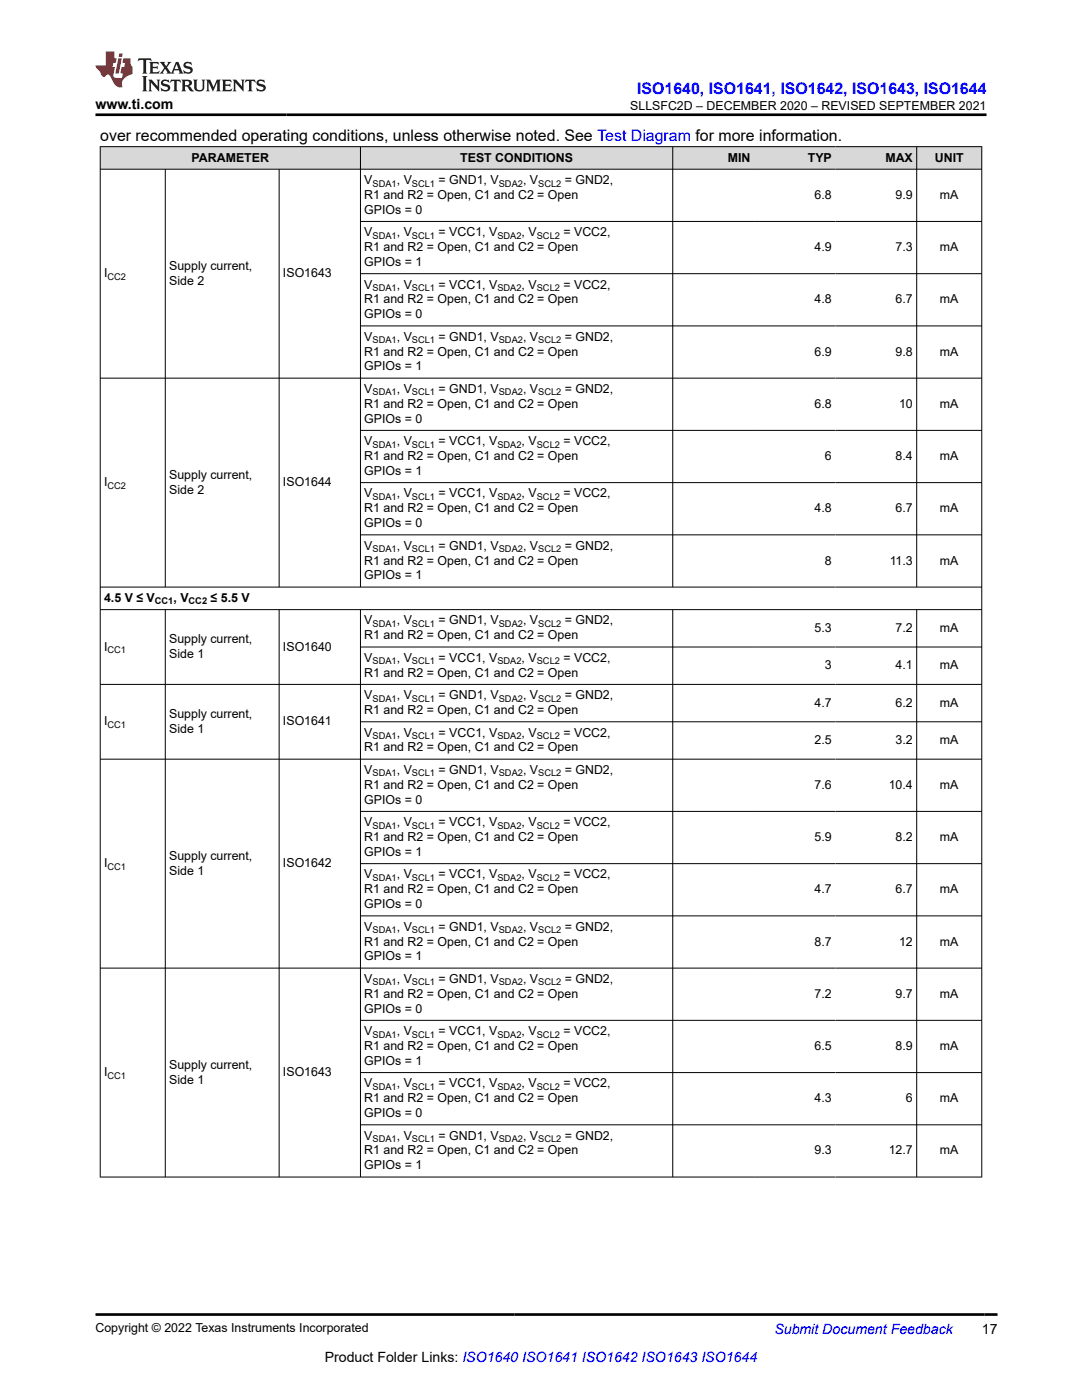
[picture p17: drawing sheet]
<svg xmlns="http://www.w3.org/2000/svg" width="216mm" height="279mm" viewBox="0 0 216 279" stroke-linecap="round" stroke-linejoin="round" font-family="sans-serif">
<defs><g id="words">
<text font-size="3.2" fill="#00f" x="127.1" y="18.7">ISO1640, ISO1641, ISO1642, ISO1643, ISO1644</text>
<text font-size="3.2" x="20" y="28.2">over recommended operating conditions, unless otherwise noted. See Test Diagram for more information.</text>
<g font-size="2.8">
<text x="19" y="21.8">www.ti.com</text>
<text x="195.9" y="266.1">17</text>
<text x="64.8" y="271.7">Product Folder Links: ISO1640 ISO1641 ISO1642 ISO1643 ISO1644</text>
</g>
<text font-size="2.8" fill="#00f" x="154.5" y="266.2">Submit Document Feedback</text>
<g font-size="2.5">
<text x="125.8" y="21.9">SLLSFC2D – DECEMBER 2020 – REVISED SEPTEMBER 2021</text>
<text x="38.2" y="32.2">PARAMETER</text>
<text x="91.8" y="32.2">TEST CONDITIONS</text>
<text x="145.2" y="32.2">MIN</text>
<text x="161.2" y="32.2">TYP</text>
<text x="176.7" y="32.2">MAX</text>
<text x="186.5" y="32.2">UNIT</text>
<text x="72.7" y="36.7">V</text>
<text x="72.7" y="39.7">R1 and R2 = Open, C1 and C2 = Open</text>
<text x="79.2" y="36.7">, V</text>
<text x="87.5" y="36.7">= GND1, V</text>
<text x="104.4" y="36.7">, V</text>
<text x="112.7" y="36.7">= GND2,</text>
<text x="162.6" y="39.7">6.8</text>
<text x="178.7" y="39.7">9.9</text>
<text x="187.6" y="39.7">mA</text>
<text x="72.7" y="42.7">GPIOs = 0</text>
<text x="72.7" y="47.2">V</text>
<text x="79.2" y="47.2">, V</text>
<text x="87.5" y="47.2">= VCC1, V</text>
<text x="104.1" y="47.2">, V</text>
<text x="112.4" y="47.2">= VCC2,</text>
<text x="33.7" y="53.8">Supply current,</text>
<text x="72.7" y="50.1">R1 and R2 = Open, C1 and C2 = Open</text>
<text x="72.7" y="53.1">GPIOs = 1</text>
<text x="162.6" y="50.1">4.9</text>
<text x="178.7" y="50.1">7.3</text>
<text x="187.6" y="50.1">mA</text>
<text x="20.8" y="55.3">I</text>
<text x="33.7" y="56.8">Side 2</text>
<text x="56.5" y="55.3">ISO1643</text>
<text x="72.7" y="57.6">V</text>
<text x="79.2" y="57.6">, V</text>
<text x="87.5" y="57.6">= VCC1, V</text>
<text x="104.1" y="57.6">, V</text>
<text x="112.4" y="57.6">= VCC2,</text>
<text x="72.7" y="60.5">R1 and R2 = Open, C1 and C2 = Open</text>
<text x="72.7" y="63.5">GPIOs = 0</text>
<text x="162.6" y="60.5">4.8</text>
<text x="178.7" y="60.5">6.7</text>
<text x="187.6" y="60.5">mA</text>
<text x="72.7" y="68">V</text>
<text x="72.7" y="71">R1 and R2 = Open, C1 and C2 = Open</text>
<text x="79.2" y="68">, V</text>
<text x="87.5" y="68">= GND1, V</text>
<text x="104.4" y="68">, V</text>
<text x="112.7" y="68">= GND2,</text>
<text x="162.6" y="71">6.9</text>
<text x="178.7" y="71">9.8</text>
<text x="187.6" y="71">mA</text>
<text x="72.7" y="73.9">GPIOs = 1</text>
<text x="72.7" y="78.4">V</text>
<text x="72.7" y="81.4">R1 and R2 = Open, C1 and C2 = Open</text>
<text x="79.2" y="78.4">, V</text>
<text x="87.5" y="78.4">= GND1, V</text>
<text x="104.4" y="78.4">, V</text>
<text x="112.7" y="78.4">= GND2,</text>
<text x="162.6" y="81.4">6.8</text>
<text x="179.4" y="81.4">10</text>
<text x="187.6" y="81.4">mA</text>
<text x="72.7" y="84.4">GPIOs = 0</text>
<text x="72.7" y="88.9">V</text>
<text x="79.2" y="88.9">, V</text>
<text x="87.5" y="88.9">= VCC1, V</text>
<text x="104.1" y="88.9">, V</text>
<text x="112.4" y="88.9">= VCC2,</text>
<text x="33.7" y="95.5">Supply current,</text>
<text x="72.7" y="91.8">R1 and R2 = Open, C1 and C2 = Open</text>
<text x="72.7" y="94.8">GPIOs = 1</text>
<text x="164.6" y="91.8">6</text>
<text x="178.7" y="91.8">8.4</text>
<text x="187.6" y="91.8">mA</text>
<text x="20.8" y="97">I</text>
<text x="33.7" y="98.5">Side 2</text>
<text x="56.5" y="97">ISO1644</text>
<text x="72.7" y="99.3">V</text>
<text x="79.2" y="99.3">, V</text>
<text x="87.5" y="99.3">= VCC1, V</text>
<text x="104.1" y="99.3">, V</text>
<text x="112.4" y="99.3">= VCC2,</text>
<text x="72.7" y="102.2">R1 and R2 = Open, C1 and C2 = Open</text>
<text x="72.7" y="105.2">GPIOs = 0</text>
<text x="162.6" y="102.2">4.8</text>
<text x="178.7" y="102.2">6.7</text>
<text x="187.6" y="102.2">mA</text>
<text x="72.7" y="109.7">V</text>
<text x="72.7" y="112.7">R1 and R2 = Open, C1 and C2 = Open</text>
<text x="79.2" y="109.7">, V</text>
<text x="87.5" y="109.7">= GND1, V</text>
<text x="104.4" y="109.7">, V</text>
<text x="112.7" y="109.7">= GND2,</text>
<text x="164.6" y="112.7">8</text>
<text x="177.5" y="112.7">11.3</text>
<text x="187.6" y="112.7">mA</text>
<text x="72.7" y="115.6">GPIOs = 1</text>
<text x="20.8" y="120.1">4.5 V ≤ V</text>
<text x="34.6" y="120.1">, V</text>
<text x="42" y="120.1">≤ 5.5 V</text>
<text x="72.7" y="124.6">V</text>
<text x="79.2" y="124.6">, V</text>
<text x="87.5" y="124.6">= GND1, V</text>
<text x="104.4" y="124.6">, V</text>
<text x="112.7" y="124.6">= GND2,</text>
<text x="20.8" y="129.8">I</text>
<text x="33.7" y="128.4">Supply current,</text>
<text x="33.7" y="131.3">Side 1</text>
<text x="56.5" y="129.8">ISO1640</text>
<text x="72.7" y="127.6">R1 and R2 = Open, C1 and C2 = Open</text>
<text x="162.6" y="126.1">5.3</text>
<text x="178.7" y="126.1">7.2</text>
<text x="187.6" y="126.1">mA</text>
<text x="72.7" y="132.1">V</text>
<text x="72.7" y="135">R1 and R2 = Open, C1 and C2 = Open</text>
<text x="79.2" y="132.1">, V</text>
<text x="87.5" y="132.1">= VCC1, V</text>
<text x="104.1" y="132.1">, V</text>
<text x="112.4" y="132.1">= VCC2,</text>
<text x="164.6" y="133.6">3</text>
<text x="178.7" y="133.6">4.1</text>
<text x="187.6" y="133.6">mA</text>
<text x="33.7" y="143.3">Supply current,</text>
<text x="72.7" y="139.5">V</text>
<text x="72.7" y="142.5">R1 and R2 = Open, C1 and C2 = Open</text>
<text x="79.2" y="139.5">, V</text>
<text x="87.5" y="139.5">= GND1, V</text>
<text x="104.4" y="139.5">, V</text>
<text x="112.7" y="139.5">= GND2,</text>
<text x="162.6" y="141">4.7</text>
<text x="178.7" y="141">6.2</text>
<text x="187.6" y="141">mA</text>
<text x="20.8" y="144.8">I</text>
<text x="33.7" y="146.2">Side 1</text>
<text x="56.5" y="144.8">ISO1641</text>
<text x="72.7" y="147">V</text>
<text x="72.7" y="150">R1 and R2 = Open, C1 and C2 = Open</text>
<text x="79.2" y="147">, V</text>
<text x="87.5" y="147">= VCC1, V</text>
<text x="104.1" y="147">, V</text>
<text x="112.4" y="147">= VCC2,</text>
<text x="162.6" y="148.5">2.5</text>
<text x="178.7" y="148.5">3.2</text>
<text x="187.6" y="148.5">mA</text>
<text x="72.7" y="154.5">V</text>
<text x="79.2" y="154.5">, V</text>
<text x="87.5" y="154.5">= GND1, V</text>
<text x="104.4" y="154.5">, V</text>
<text x="112.7" y="154.5">= GND2,</text>
<text x="72.7" y="157.4">R1 and R2 = Open, C1 and C2 = Open</text>
<text x="72.7" y="160.4">GPIOs = 0</text>
<text x="162.6" y="157.4">7.6</text>
<text x="177.3" y="157.4">10.4</text>
<text x="187.6" y="157.4">mA</text>
<text x="72.7" y="164.9">V</text>
<text x="72.7" y="167.9">R1 and R2 = Open, C1 and C2 = Open</text>
<text x="79.2" y="164.9">, V</text>
<text x="87.5" y="164.9">= VCC1, V</text>
<text x="104.1" y="164.9">, V</text>
<text x="112.4" y="164.9">= VCC2,</text>
<text x="162.6" y="167.9">5.9</text>
<text x="178.7" y="167.9">8.2</text>
<text x="187.6" y="167.9">mA</text>
<text x="20.8" y="173.1">I</text>
<text x="33.7" y="171.6">Supply current,</text>
<text x="56.5" y="173.1">ISO1642</text>
<text x="72.7" y="170.8">GPIOs = 1</text>
<text x="33.7" y="174.6">Side 1</text>
<text x="72.7" y="175.3">V</text>
<text x="72.7" y="178.3">R1 and R2 = Open, C1 and C2 = Open</text>
<text x="79.2" y="175.3">, V</text>
<text x="87.5" y="175.3">= VCC1, V</text>
<text x="104.1" y="175.3">, V</text>
<text x="112.4" y="175.3">= VCC2,</text>
<text x="162.6" y="178.3">4.7</text>
<text x="178.7" y="178.3">6.7</text>
<text x="187.6" y="178.3">mA</text>
<text x="72.7" y="181.2">GPIOs = 0</text>
<text x="72.7" y="185.7">V</text>
<text x="79.2" y="185.7">, V</text>
<text x="87.5" y="185.7">= GND1, V</text>
<text x="104.4" y="185.7">, V</text>
<text x="112.7" y="185.7">= GND2,</text>
<text x="72.7" y="188.7">R1 and R2 = Open, C1 and C2 = Open</text>
<text x="72.7" y="191.7">GPIOs = 1</text>
<text x="162.6" y="188.7">8.7</text>
<text x="179.4" y="188.7">12</text>
<text x="187.6" y="188.7">mA</text>
<text x="72.7" y="196.2">V</text>
<text x="79.2" y="196.2">, V</text>
<text x="87.5" y="196.2">= GND1, V</text>
<text x="104.4" y="196.2">, V</text>
<text x="112.7" y="196.2">= GND2,</text>
<text x="72.7" y="199.1">R1 and R2 = Open, C1 and C2 = Open</text>
<text x="72.7" y="202.1">GPIOs = 0</text>
<text x="162.6" y="199.1">7.2</text>
<text x="178.7" y="199.1">9.7</text>
<text x="187.6" y="199.1">mA</text>
<text x="72.7" y="206.6">V</text>
<text x="72.7" y="209.6">R1 and R2 = Open, C1 and C2 = Open</text>
<text x="79.2" y="206.6">, V</text>
<text x="87.5" y="206.6">= VCC1, V</text>
<text x="104.1" y="206.6">, V</text>
<text x="112.4" y="206.6">= VCC2,</text>
<text x="162.6" y="209.6">6.5</text>
<text x="178.7" y="209.6">8.9</text>
<text x="187.6" y="209.6">mA</text>
<text x="20.8" y="214.8">I</text>
<text x="33.7" y="213.3">Supply current,</text>
<text x="56.5" y="214.8">ISO1643</text>
<text x="72.7" y="212.5">GPIOs = 1</text>
<text x="33.7" y="216.2">Side 1</text>
<text x="72.7" y="217">V</text>
<text x="72.7" y="220">R1 and R2 = Open, C1 and C2 = Open</text>
<text x="79.2" y="217">, V</text>
<text x="87.5" y="217">= VCC1, V</text>
<text x="104.1" y="217">, V</text>
<text x="112.4" y="217">= VCC2,</text>
<text x="162.6" y="220">4.3</text>
<text x="180.8" y="220">6</text>
<text x="187.6" y="220">mA</text>
<text x="72.7" y="222.9">GPIOs = 0</text>
<text x="72.7" y="227.4">V</text>
<text x="79.2" y="227.4">, V</text>
<text x="87.5" y="227.4">= GND1, V</text>
<text x="104.4" y="227.4">, V</text>
<text x="112.7" y="227.4">= GND2,</text>
<text x="72.7" y="230.4">R1 and R2 = Open, C1 and C2 = Open</text>
<text x="72.7" y="233.4">GPIOs = 1</text>
<text x="162.6" y="230.4">9.3</text>
<text x="177.3" y="230.4">12.7</text>
<text x="187.6" y="230.4">mA</text>
<text x="19" y="265.9">Copyright © 2022 Texas Instruments Incorporated</text>
</g>
<g font-size="1.9">
<text x="74.3" y="37.2">SDA1</text>
<text x="82.2" y="37.2">SCL1</text>
<text x="99.5" y="37.2">SDA2</text>
<text x="107.4" y="37.2">SCL2</text>
<text x="74.3" y="47.6">SDA1</text>
<text x="82.2" y="47.6">SCL1</text>
<text x="99.3" y="47.6">SDA2</text>
<text x="107.1" y="47.6">SCL2</text>
<text x="21.5" y="55.8">CC2</text>
<text x="74.3" y="58.1">SDA1</text>
<text x="82.2" y="58.1">SCL1</text>
<text x="99.3" y="58.1">SDA2</text>
<text x="107.1" y="58.1">SCL2</text>
<text x="74.3" y="68.5">SDA1</text>
<text x="82.2" y="68.5">SCL1</text>
<text x="99.5" y="68.5">SDA2</text>
<text x="107.4" y="68.5">SCL2</text>
<text x="74.3" y="78.9">SDA1</text>
<text x="82.2" y="78.9">SCL1</text>
<text x="99.5" y="78.9">SDA2</text>
<text x="107.4" y="78.9">SCL2</text>
<text x="74.3" y="89.3">SDA1</text>
<text x="82.2" y="89.3">SCL1</text>
<text x="99.3" y="89.3">SDA2</text>
<text x="107.1" y="89.3">SCL2</text>
<text x="21.5" y="97.5">CC2</text>
<text x="74.3" y="99.8">SDA1</text>
<text x="82.2" y="99.8">SCL1</text>
<text x="99.3" y="99.8">SDA2</text>
<text x="107.1" y="99.8">SCL2</text>
<text x="74.3" y="110.2">SDA1</text>
<text x="82.2" y="110.2">SCL1</text>
<text x="99.5" y="110.2">SDA2</text>
<text x="107.4" y="110.2">SCL2</text>
<text x="30.9" y="120.6">CC1</text>
<text x="37.6" y="120.6">CC2</text>
<text x="74.3" y="125.1">SDA1</text>
<text x="82.2" y="125.1">SCL1</text>
<text x="99.5" y="125.1">SDA2</text>
<text x="107.4" y="125.1">SCL2</text>
<text x="21.5" y="130.3">CC1</text>
<text x="74.3" y="132.6">SDA1</text>
<text x="82.2" y="132.6">SCL1</text>
<text x="99.3" y="132.6">SDA2</text>
<text x="107.1" y="132.6">SCL2</text>
<text x="74.3" y="140">SDA1</text>
<text x="82.2" y="140">SCL1</text>
<text x="99.5" y="140">SDA2</text>
<text x="107.4" y="140">SCL2</text>
<text x="21.5" y="145.3">CC1</text>
<text x="74.3" y="147.5">SDA1</text>
<text x="82.2" y="147.5">SCL1</text>
<text x="99.3" y="147.5">SDA2</text>
<text x="107.1" y="147.5">SCL2</text>
<text x="74.3" y="155">SDA1</text>
<text x="82.2" y="155">SCL1</text>
<text x="99.5" y="155">SDA2</text>
<text x="107.4" y="155">SCL2</text>
<text x="74.3" y="165.4">SDA1</text>
<text x="82.2" y="165.4">SCL1</text>
<text x="99.3" y="165.4">SDA2</text>
<text x="107.1" y="165.4">SCL2</text>
<text x="21.5" y="173.6">CC1</text>
<text x="74.3" y="175.8">SDA1</text>
<text x="82.2" y="175.8">SCL1</text>
<text x="99.3" y="175.8">SDA2</text>
<text x="107.1" y="175.8">SCL2</text>
<text x="74.3" y="186.2">SDA1</text>
<text x="82.2" y="186.2">SCL1</text>
<text x="99.5" y="186.2">SDA2</text>
<text x="107.4" y="186.2">SCL2</text>
<text x="74.3" y="196.7">SDA1</text>
<text x="82.2" y="196.7">SCL1</text>
<text x="99.5" y="196.7">SDA2</text>
<text x="107.4" y="196.7">SCL2</text>
<text x="74.3" y="207.1">SDA1</text>
<text x="82.2" y="207.1">SCL1</text>
<text x="99.3" y="207.1">SDA2</text>
<text x="107.1" y="207.1">SCL2</text>
<text x="21.5" y="215.3">CC1</text>
<text x="74.3" y="217.5">SDA1</text>
<text x="82.2" y="217.5">SCL1</text>
<text x="99.3" y="217.5">SDA2</text>
<text x="107.1" y="217.5">SCL2</text>
<text x="74.3" y="227.9">SDA1</text>
<text x="82.2" y="227.9">SCL1</text>
<text x="99.5" y="227.9">SDA2</text>
<text x="107.4" y="227.9">SCL2</text>
</g>
</g></defs>
<g fill="#d8d8d8">
<path d="M20 29.3h175.9v4.5h-175.9z" fill-rule="evenodd"/>
<path d="M20.1 29.3h51.8v4.4h-51.8z" fill-rule="evenodd"/>
<path d="M72 29.3h62.2v4.4h-62.2z" fill-rule="evenodd"/>
<path d="M134.3 29.3h16.2v4.4h-16.2z" fill-rule="evenodd"/>
<path d="M150.5 29.3h16.2v4.4h-16.2z" fill-rule="evenodd"/>
<path d="M166.7 29.3h16.2v4.4h-16.2z" fill-rule="evenodd"/>
<path d="M183 29.3h12.8v4.4h-12.8z" fill-rule="evenodd"/>
</g>
<g fill="none" stroke="#000" stroke-width=".2">
<path d="M19.9 29.3h176.1M19.9 33.8h176.1M20 29.2v205.8M33 33.8v83.4M55.7 33.8v83.4M71.9 29.2v88M134.2 29.2v88M182.9 29.2v88M195.9 29.2v205.8M71.9 44.2h124.1M71.9 54.6h124.1M19.9 75.5h176.1"/>
<path d="M71.9 65h124.1M71.9 85.9h124.1M71.9 96.3h124.1M19.9 117.2h176.1M71.9 106.7h124.1M19.9 121.7h176.1M33 121.7v113.3M55.7 121.7v113.3M71.9 121.7v113.3M71.9 129.1h124.1M134.2 121.7v113.3M182.9 121.7v113.3"/>
<path d="M196 136.6h-176.1M19.9 151.5h176.1M71.9 144h124.1M71.9 161.9h124.1M71.9 172.4h124.1M71.9 182.8h124.1M196 193.2h-176.1M71.9 203.6h124.1M71.9 214.1h124.1M19.9 234.9h176.1M71.9 224.5h124.1"/>
</g>
<path d="M27.7 11.6l-.2 .6 .5-.2h.6v.1v2.2l-.2 .4h1l-.2-.4v-2.2v-.1h.5l.5 .2-.1-.6zM29.8 12.4l.2 .3v1.6l-.2 .4h1.9l.1-.6a1.08 1.08 0 0 1-1.3 .2v-.7h.6l.4 .2v-.7l-.4 .2h-.6v-.5l.2-.2a1 1 0 0 1 1 .3l-.1-.5zM31.8 12.4l1 1.1-1 1.2h.9l-.2-.2 .4-.8 .5 .8-.2 .2h1.6l-.2-.2 .1-.5h1l.1 .5-.1 .2h.9l-.2-.4-.8-1.9h-.5l-1 2.1-.8-1.1 .9-1h-.8l.2 .2-.5 .6-.3-.6 .1-.2zM35.2 12.8l.4 1h-.8zM36.8 12.5a.65 .65 0 0 0-.2 .7 .65 .65 0 0 0 .6 .5l.7 .1 .1 .3a.79 .79 0 0 1-.7 .4 .79 .79 0 0 1-.7-.5l.1 .7 .2-.1a.93 .93 0 0 0 1.1 0 .93 .93 0 0 0 .4-.9 1.46 1.46 0 0 0-1.2-.6l-.1-.3a1.09 1.09 0 0 1 1.2 .2l-.2-.6-.1 .1-.6-.2zM28.4 15.2l.2 .4v2.2l-.2 .4h1l-.2-.4v-2.2l.2-.4zM29.6 15.9l.2 .4v1.5l-.2 .4h.8l-.3-.4v-1.3l1.7 1.8v-2l.2-.4h-.8l.2 .2 .1 1.1-1.2-1.3zM32.3 16a.65 .65 0 0 0-.2 .8 .65 .65 0 0 0 .7 .4l.6 .2 .1 .2a.79 .79 0 0 1-.7 .4 .79 .79 0 0 1-.7-.5l.1 .7 .2-.1a.93 .93 0 0 0 1.1 .1 .93 .93 0 0 0 .4-1 1.46 1.46 0 0 0-1.2-.5l-.1-.4a1.09 1.09 0 0 1 1.2 .2l-.2-.6-.1 .1-.6-.1zM34.1 15.9l-.1 .6a.63 .63 0 0 1 .7-.3l.1 1.6-.3 .4h1l-.2-.4v-1.6a.66 .66 0 0 1 .8 .3l-.1-.6zM36.2 15.9l.2 .4v1.5l-.2 .4h.9l-.2-.2v-.7h.5l.1 .2a.79 .79 0 0 0 1.2 .6l-1-.9a.61 .61 0 0 0 .6-.6 .61 .61 0 0 0-.5-.7zM36.9 16.2h.2a.47 .47 0 0 1 .5 .1 .47 .47 0 0 1 .1 .5l-.2 .1-.6 .1zM38.5 15.9l.2 .2a2.27 2.27 0 0 0 .4 2 1.04 1.04 0 0 0 1.7-.7v-1.3l.2-.2h-.8l.2 .4v1.1a.6 .6 0 0 1-.6 .6 .6 .6 0 0 1-.6-.6v-1.1l.3-.4zM41.1 15.9l.2 .4v1.5l-.2 .4h.7l-.2-.4v-1.4l.9 1.9 .8-1.9v1.4l-.2 .4h1l-.3-.4v-1.5l.3-.4h-.8l-.7 1.5-.7-1.5zM44.3 15.9l.2 .4v1.5l-.2 .4h1.9l.1-.6a1.09 1.09 0 0 1-1.3 .2v-.7h.6l.4 .2v-.6l-.4 .2h-.6v-.6l.2-.1a1.01 1.01 0 0 1 1 .3l-.1-.6zM46.4 15.9l.3 .4v1.5l-.3 .4h.8l-.2-.4v-1.3l1.6 1.8v-2l.2-.4h-.7l.2 .2v1.1l-1.2-1.3zM49 15.9l-.1 .6a.63 .63 0 0 1 .8-.3v1.6l-.3 .4h1l-.2-.4v-1.6a.66 .66 0 0 1 .8 .3l-.1-.6zM51.4 16a.65 .65 0 0 0-.2 .8 .65 .65 0 0 0 .6 .4l.6 .2 .2 .2a.79 .79 0 0 1-.8 .4 .79 .79 0 0 1-.6-.5l.1 .7 .2-.1a.93 .93 0 0 0 1 .1 .93 .93 0 0 0 .5-1 1.46 1.46 0 0 0-1.3-.5l-.1-.4a1.09 1.09 0 0 1 1.3 .2l-.2-.6-.2 .1-.5-.1z" fill="#231f20"/>
<path d="M21.1 10.3v2.7h-2.1l.1 .4 .9 1a.95 .95 0 0 0 .9 .9 .59 .59 0 0 1 .6-.4 .59 .59 0 0 1 .5 .3l.4 .8a1.59 1.59 0 0 0 2.1 1.4 1.61 1.61 0 0 1 1-2.3l1-.3-.1-1.5a1.59 1.59 0 0 1-.4-1.7h-1.4l-.2 .9h.5l-.1 .9h-.5l-.2 .9v.3l.4 .1-.2 .9h-.6a.73 .73 0 0 1-1.1-.7l.3-1.5h-.5l.2-.9h.5l.2-.9h-.5v-1.3zM23.6 11.6l-.6 3.1h.7l.6-3.1zM23.8 10.7l-.1 .6h.7l.1-.6z" fill="#ed1c24"/>
<path d="M19 22.9h177.8M19 262.3h180" fill="none" stroke="#000" stroke-width=".53"/>
<use href="#words"/>
</svg>
